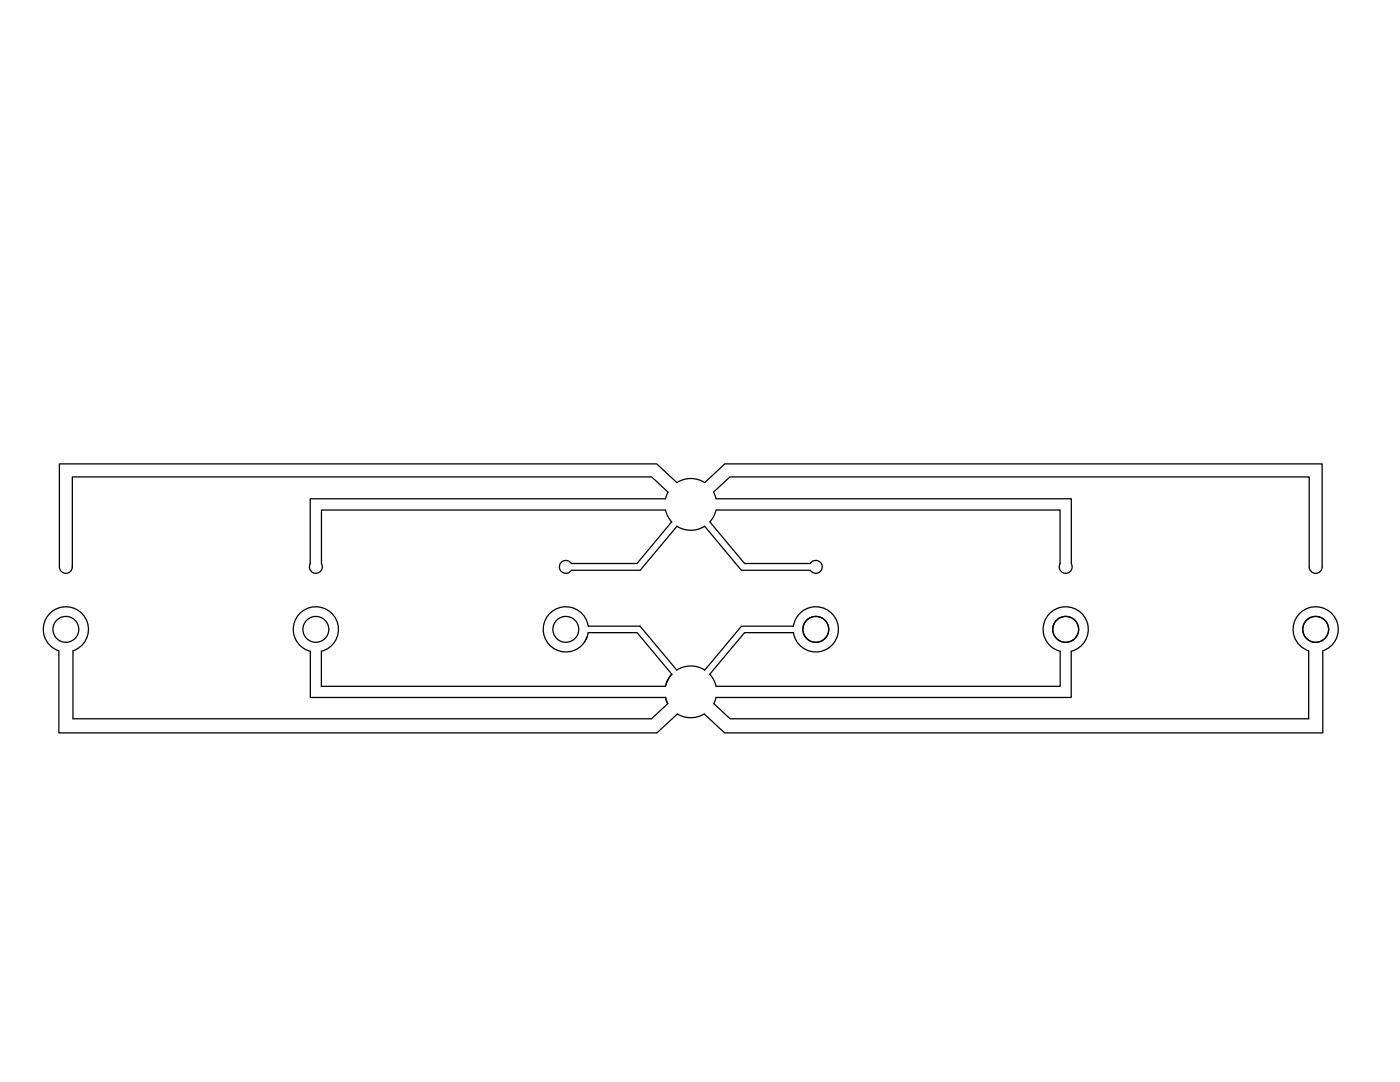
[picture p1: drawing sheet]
<svg xmlns="http://www.w3.org/2000/svg" width="279mm" height="216mm" viewBox="0 0 279 216" stroke-linecap="round" stroke-linejoin="round" font-family="sans-serif">
<g fill="none" stroke="#000" stroke-width=".25">
<path d="M14.4 113.1h.1M114 112.4h13.1l7-8.3-.9-1.3-.4-1h-68.6v10.7a1.29 1.29 0 0 1-1.2 1.9 1.29 1.29 0 0 1-1.1-1.9v-13h70.9l.5-1.3-3.3-3h-115.6v17.9M140.6 105a5.1 5.1 0 0 1-5.5 0l-7.3 8.8h-13.8a1.29 1.29 0 0 1-1.9 .3 1.29 1.29 0 0 1 0-2 1.29 1.29 0 0 1 1.9 .3M140.6 105l7.4 8.8h13.7a1.29 1.29 0 0 0 2 .3 1.29 1.29 0 0 0 0-2 1.29 1.29 0 0 0-2 .3M161.7 112.4h-13.1l-6.9-8.3 .6-.8 .6-1.5h68.7v10.7a1.29 1.29 0 0 0 1.1 1.9 1.29 1.29 0 0 0 1.1-1.9v-13h-70.9l-.5-1.3 3.3-3h115.6v17.9a1.29 1.29 0 0 0 1.3 1.3 1.29 1.29 0 0 0 1.3-1.3v-20.5h-119.2l-4 3.7a5.2 5.2 0 0 0-5.6 0l-4-3.7h-119.2v20.5a1.29 1.29 0 0 0 1.2 1.3 1.29 1.29 0 0 0 1.3-1.3M117.2 127l-.6 1.2M158.3 124.9h-10.3l-7.4 8.8a5.2 5.2 0 0 0-5.5 0l-7.4-8.8h-10.3a4.5 4.5 0 0 0-6.9-3.1 4.5 4.5 0 0 0 0 7.6 4.5 4.5 0 0 0 6.9-3.2h9.7l7 8.3-.8 1.2-.5 1.2h-68.7v-6.9a4.5 4.5 0 0 0 2.6-7 4.5 4.5 0 0 0-7.4 0 4.5 4.5 0 0 0 2.6 7v9.2h70.9l.5 1.2-3.3 3h-115.4v-13.5a4.5 4.5 0 0 0 2.2-7 4.5 4.5 0 0 0-7.3 0 4.5 4.5 0 0 0 2.2 7v16.3h119.4l4.1-3.7M158.3 126.2h-9.7l-7 8.3 .8 1.2 .5 1.2h68.7v-6.9a4.5 4.5 0 0 1-2.6-7 4.5 4.5 0 0 1 7.4 0 4.5 4.5 0 0 1-2.6 7v9.2h-70.9l-.4 1.2M158.4 124.9a4.5 4.5 0 0 1 6.9-3.1 4.5 4.5 0 0 1 0 7.6 4.5 4.5 0 0 1-6.9-3.2M135.2 142.5a5.2 5.2 0 0 0 5.3 0M142.5 140.4l3.2 3h115.5v-13.5a4.5 4.5 0 0 1-2.3-7 4.5 4.5 0 0 1 7.3 0 4.5 4.5 0 0 1-2.2 7v16.3h-119.4l-4.1-3.7"/>
<circle cx="13.1" cy="125.6" r="2.58"/>
<circle cx="63" cy="125.6" r="2.58"/>
<circle cx="112.9" cy="125.6" r="2.58"/>
<circle cx="162.8" cy="125.6" r="2.58"/>
<circle cx="212.7" cy="125.6" r="2.58"/>
<circle cx="262.6" cy="125.6" r="2.58"/>
</g>
</svg>
